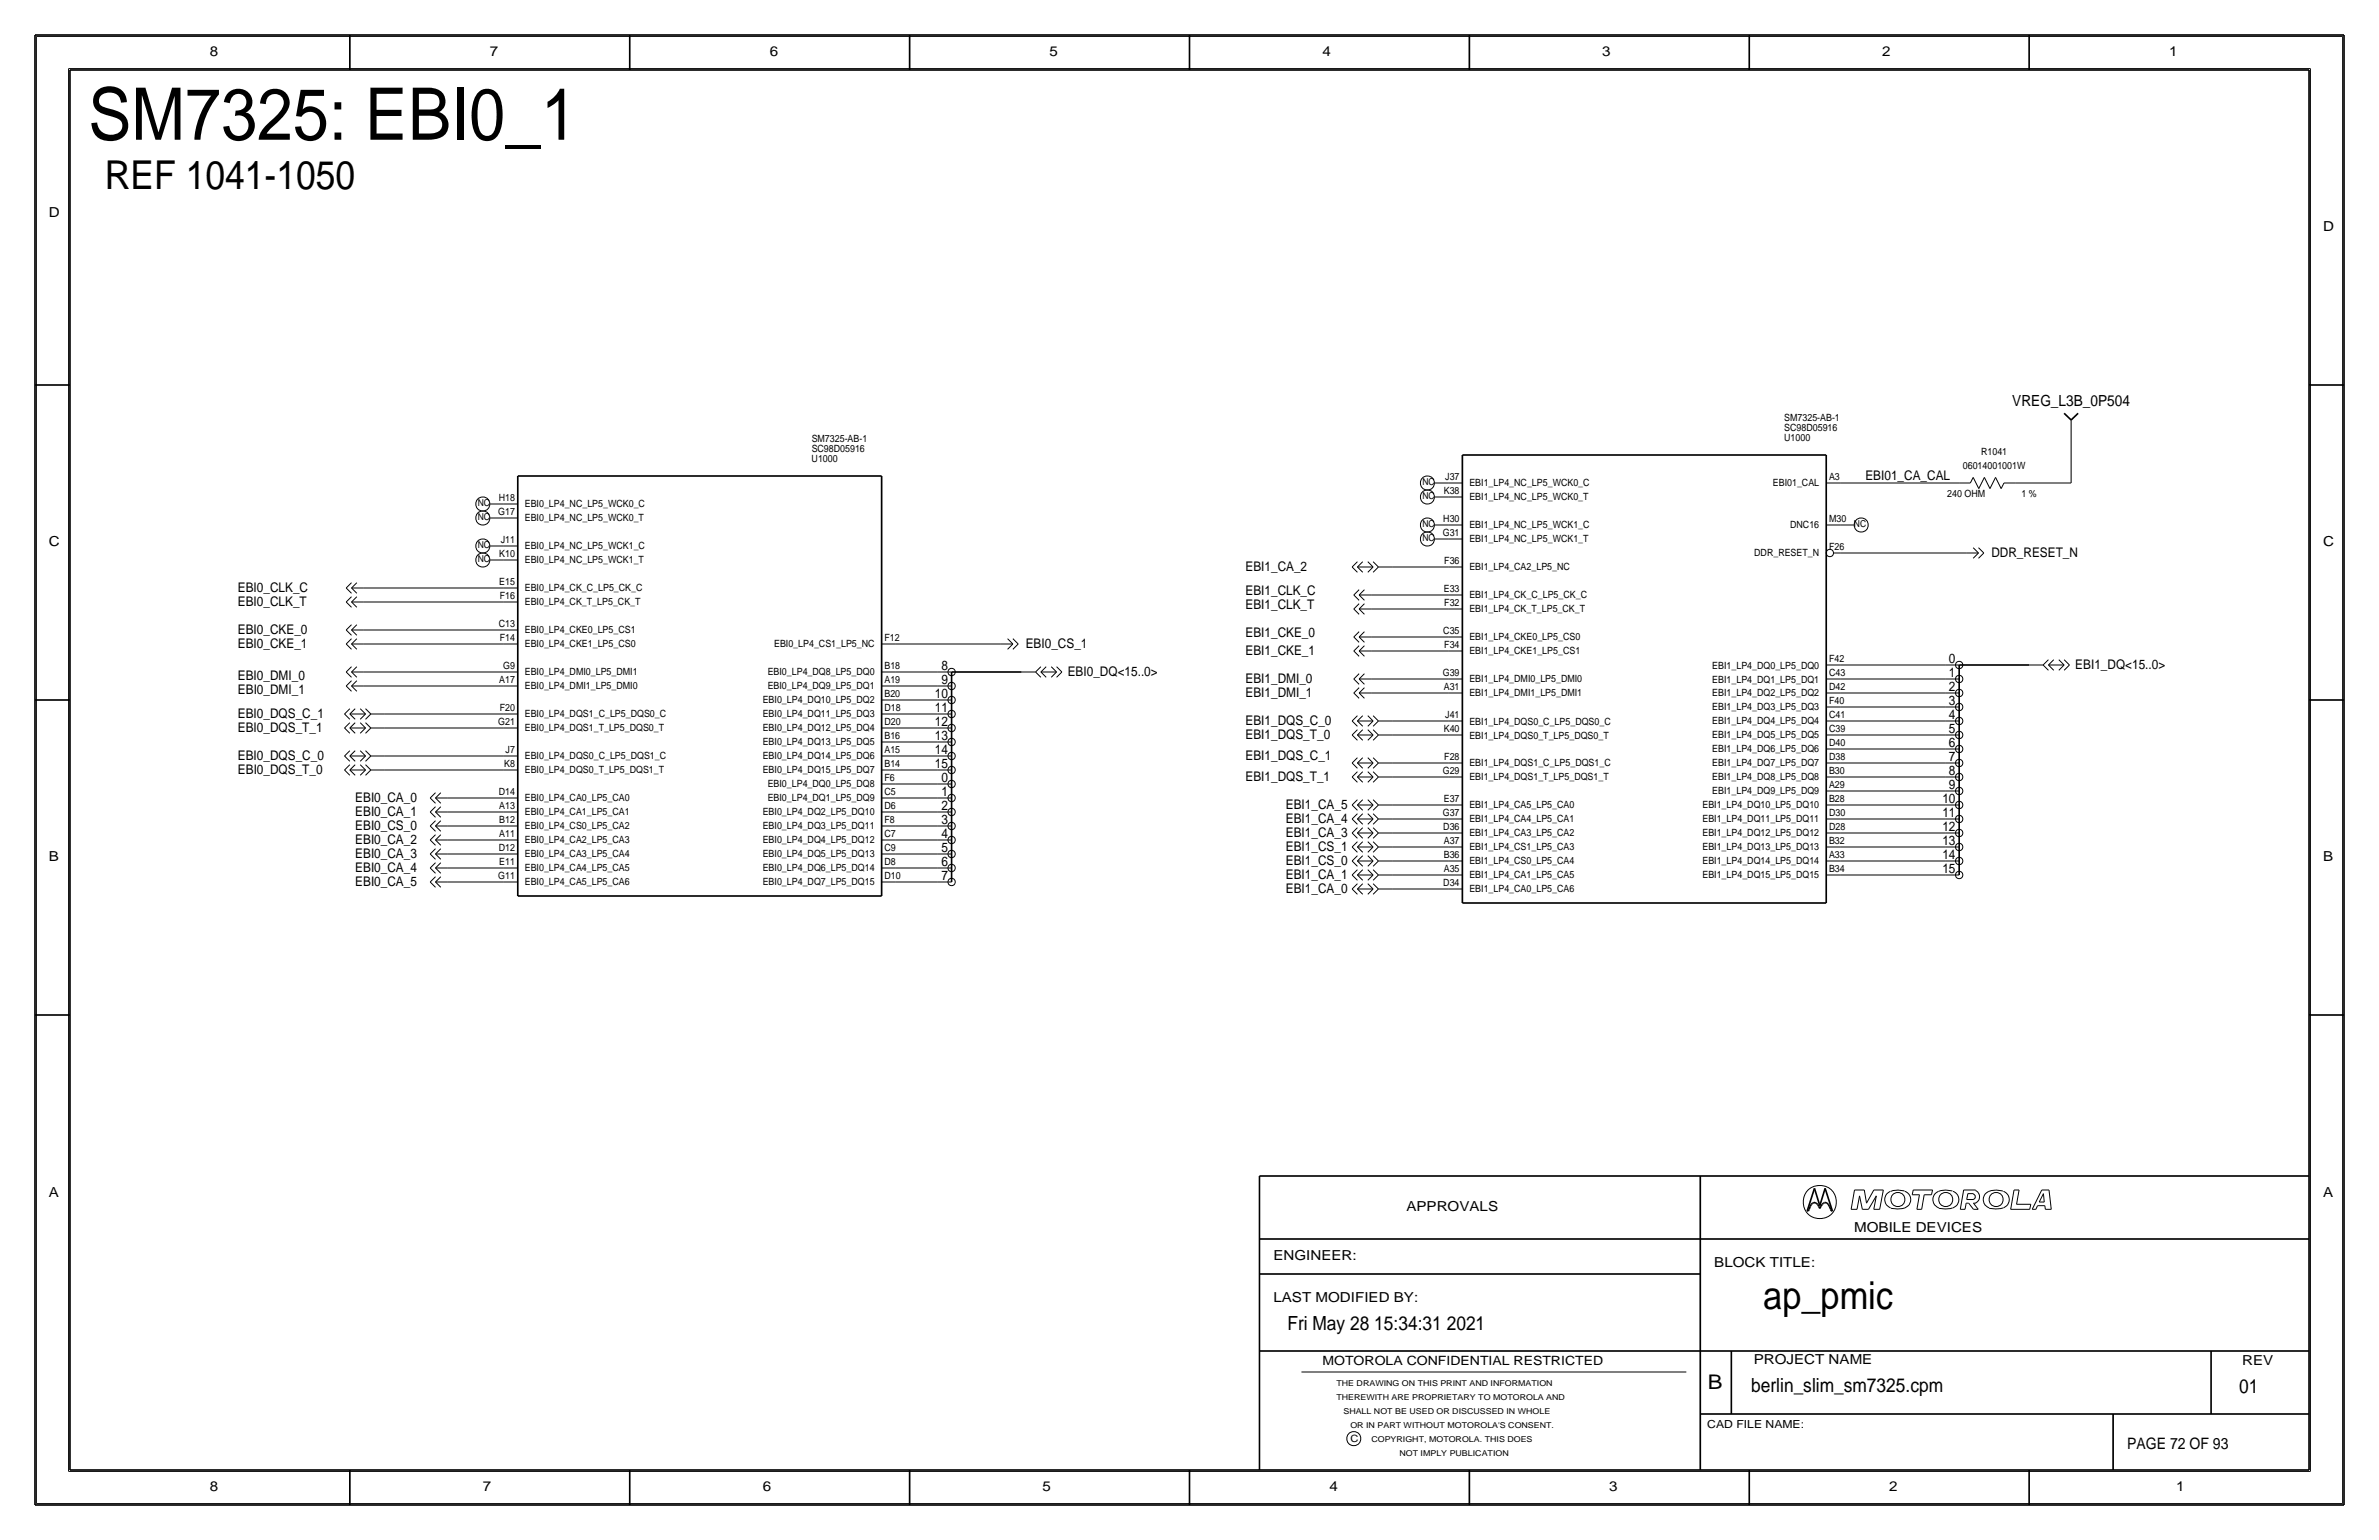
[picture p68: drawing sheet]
<svg xmlns="http://www.w3.org/2000/svg" width="432mm" height="279mm" viewBox="0 0 432 279" stroke-linecap="round" stroke-linejoin="round" font-family="sans-serif">
<defs><g id="words">
<text font-size="13.2" x="16" y="25.3">SM7325: EBI0_1</text>
<text font-size="7.2" x="19" y="34.3">REF 1041-1050</text>
<text font-size="7" x="320" y="237.5">ap_pmic</text>
<text font-size="3.7" x="310" y="252.1">B</text>
<g font-size="3.5">
<text x="233.7" y="241.3">Fri May 28 15:34:31 2021</text>
<text x="317.9" y="252.6">berlin_slim_sm7325.cpm</text>
<text x="406.4" y="252.7">01</text>
</g>
<text font-size="2.9" x="386.1" y="262.9">PAGE 72 OF 93</text>
<text font-size="2.8" x="365.2" y="73.7">VREG_L3B_0P504</text>
<g font-size="2.5">
<text x="38.1" y="10.2">8</text>
<text x="88.9" y="10.2">7</text>
<text x="139.7" y="10.2">6</text>
<text x="190.5" y="10.2">5</text>
<text x="240" y="10.2">4</text>
<text x="290.8" y="10.2">3</text>
<text x="341.6" y="10.2">2</text>
<text x="393.7" y="10.2">1</text>
<text x="8.9" y="39.4">D</text>
<text x="421.6" y="41.9">D</text>
<text x="8.9" y="99.1">C</text>
<text x="421.6" y="99.1">C</text>
<text x="8.9" y="156.2">B</text>
<text x="421.6" y="156.2">B</text>
<text x="8.9" y="217.2">A</text>
<text x="255.3" y="219.7">APPROVALS</text>
<text x="421.6" y="217.2">A</text>
<text x="336.5" y="223.5">MOBILE DEVICES</text>
<text x="231.1" y="228.6">ENGINEER:</text>
<text x="311.1" y="229.9">BLOCK TITLE:</text>
<text x="231.1" y="236.2">LAST MODIFIED BY:</text>
<text x="318.3" y="247.5">PROJECT NAME</text>
<text x="407" y="247.6">REV</text>
<text x="38.1" y="270.5">8</text>
<text x="87.6" y="270.5">7</text>
<text x="138.4" y="270.5">6</text>
<text x="189.2" y="270.5">5</text>
<text x="241.3" y="270.5">4</text>
<text x="292.1" y="270.5">3</text>
<text x="342.9" y="270.5">2</text>
<text x="395" y="270.5">1</text>
</g>
<g font-size="2.4">
<text x="338.6" y="87.1">EBI01_CA_CAL</text>
<text x="361.4" y="101.1">DDR_RESET_N</text>
<text x="43.2" y="107.4">EBI0_CLK_C</text>
<text x="226.1" y="103.6">EBI1_CA_2</text>
<text x="226.1" y="107.9">EBI1_CLK_C</text>
<text x="43.2" y="110">EBI0_CLK_T</text>
<text x="226.1" y="110.5">EBI1_CLK_T</text>
<text x="43.2" y="115.1">EBI0_CKE_0</text>
<text x="43.2" y="117.6">EBI0_CKE_1</text>
<text x="186.2" y="117.6">EBI0_CS_1</text>
<text x="226.1" y="118.9">EBI1_CKE_1</text>
<text x="226.1" y="115.6">EBI1_CKE_0</text>
<text x="43.2" y="123.4">EBI0_DMI_0</text>
<text x="43.2" y="126">EBI0_DMI_1</text>
<text x="170.9" y="124.1">9</text>
<text x="170.9" y="121.5">8</text>
<text x="193.8" y="122.7">EBI0_DQ&lt;15..0&gt;</text>
<text x="226.1" y="123.9">EBI1_DMI_0</text>
<text x="353.7" y="120.2">0</text>
<text x="353.7" y="122.8">1</text>
<text x="353.7" y="125.3">2</text>
<text x="376.7" y="121.4">EBI1_DQ&lt;15..0&gt;</text>
<text x="43.2" y="130.3">EBI0_DQS_C_1</text>
<text x="169.7" y="131.7">12</text>
<text x="169.7" y="126.6">10</text>
<text x="169.7" y="129.1">11</text>
<text x="226.1" y="131.6">EBI1_DQS_C_0</text>
<text x="226.1" y="126.5">EBI1_DMI_1</text>
<text x="353.7" y="127.9">3</text>
<text x="353.7" y="130.4">4</text>
<text x="43.2" y="137.9">EBI0_DQS_C_0</text>
<text x="43.2" y="132.8">EBI0_DQS_T_1</text>
<text x="169.7" y="134.2">13</text>
<text x="169.7" y="136.8">14</text>
<text x="226.1" y="137.9">EBI1_DQS_C_1</text>
<text x="226.1" y="134.1">EBI1_DQS_T_0</text>
<text x="353.7" y="132.9">5</text>
<text x="353.7" y="135.5">6</text>
<text x="43.2" y="140.5">EBI0_DQS_T_0</text>
<text x="169.7" y="139.3">15</text>
<text x="170.9" y="141.8">0</text>
<text x="226.1" y="141.7">EBI1_DQS_T_1</text>
<text x="353.7" y="140.6">8</text>
<text x="353.7" y="138">7</text>
<text x="353.7" y="143.1">9</text>
<text x="64.5" y="145.5">EBI0_CA_0</text>
<text x="64.5" y="148.1">EBI0_CA_1</text>
<text x="170.9" y="149.5">3</text>
<text x="170.9" y="146.9">2</text>
<text x="170.9" y="144.4">1</text>
<text x="233.4" y="149.3">EBI1_CA_4</text>
<text x="233.4" y="146.8">EBI1_CA_5</text>
<text x="352.6" y="145.6">10</text>
<text x="352.6" y="148.2">11</text>
<text x="64.5" y="150.6">EBI0_CS_0</text>
<text x="64.5" y="153.2">EBI0_CA_2</text>
<text x="64.5" y="155.7">EBI0_CA_3</text>
<text x="170.9" y="154.5">5</text>
<text x="170.9" y="152">4</text>
<text x="233.4" y="151.9">EBI1_CA_3</text>
<text x="233.4" y="154.4">EBI1_CS_1</text>
<text x="352.6" y="150.7">12</text>
<text x="352.6" y="153.3">13</text>
<text x="352.6" y="155.8">14</text>
<text x="64.5" y="158.2">EBI0_CA_4</text>
<text x="64.5" y="160.8">EBI0_CA_5</text>
<text x="170.9" y="157.1">6</text>
<text x="170.9" y="159.6">7</text>
<text x="233.4" y="159.5">EBI1_CA_1</text>
<text x="233.4" y="157">EBI1_CS_0</text>
<text x="352.6" y="158.3">15</text>
<text x="233.4" y="162.1">EBI1_CA_0</text>
</g>
<text font-size="2.3" x="240" y="247.6">MOTOROLA CONFIDENTIAL RESTRICTED</text>
<text font-size="2" x="309.9" y="259.1">CAD FILE NAME:</text>
<g font-size="1.8">
<text x="323.8" y="76.4">SM7325-AB-1</text>
<text x="147.3" y="83.8">U1000</text>
<text x="147.3" y="80.2">SM7325-AB-1</text>
<text x="147.3" y="82">SC98D05916</text>
<text x="323.8" y="78.2">SC98D05916</text>
<text x="323.8" y="80">U1000</text>
<text x="359.6" y="82.5">R1041</text>
<text x="262.1" y="89.7">K38</text>
<text x="262.3" y="87.1">J37</text>
<text x="266.7" y="88.2">EBI1_LP4_NC_LP5_WCK0_C</text>
<text x="321.8" y="88.2">EBI01_CAL</text>
<text x="332" y="87.1">A3</text>
<text x="356.3" y="85.1">06014001001W</text>
<text x="90.4" y="93.5">G17</text>
<text x="90.5" y="90.9">H18</text>
<text x="95.2" y="94.6">EBI0_LP4_NC_LP5_WCK0_T</text>
<text x="95.2" y="92">EBI0_LP4_NC_LP5_WCK0_C</text>
<text x="262" y="94.8">H30</text>
<text x="266.7" y="95.8">EBI1_LP4_NC_LP5_WCK1_C</text>
<text x="266.7" y="90.8">EBI1_LP4_NC_LP5_WCK0_T</text>
<text x="324.9" y="95.9">DNC16</text>
<text x="332" y="94.8">M30</text>
<text x="353.4" y="90.2">240 OHM</text>
<text x="366.9" y="90.2">1 %</text>
<text x="90.6" y="101.1">K10</text>
<text x="90.9" y="98.6">J11</text>
<text x="95.2" y="99.7">EBI0_LP4_NC_LP5_WCK1_C</text>
<text x="261.9" y="97.3">G31</text>
<text x="266.7" y="98.4">EBI1_LP4_NC_LP5_WCK1_T</text>
<text x="318.4" y="100.9">DDR_RESET_N</text>
<text x="332" y="99.8">F26</text>
<text x="90.6" y="106.2">E15</text>
<text x="95.2" y="107.3">EBI0_LP4_CK_C_LP5_CK_C</text>
<text x="95.2" y="102.2">EBI0_LP4_NC_LP5_WCK1_T</text>
<text x="262.1" y="107.5">E33</text>
<text x="262.1" y="102.4">F36</text>
<text x="266.7" y="103.5">EBI1_LP4_CA2_LP5_NC</text>
<text x="90.5" y="113.8">C13</text>
<text x="90.7" y="108.7">F16</text>
<text x="95.2" y="109.8">EBI0_LP4_CK_T_LP5_CK_T</text>
<text x="262.1" y="110">F32</text>
<text x="266.7" y="111.1">EBI1_LP4_CK_T_LP5_CK_T</text>
<text x="266.7" y="108.5">EBI1_LP4_CK_C_LP5_CK_C</text>
<text x="90.7" y="116.3">F14</text>
<text x="95.2" y="117.4">EBI0_LP4_CKE1_LP5_CS0</text>
<text x="95.2" y="114.9">EBI0_LP4_CKE0_LP5_CS1</text>
<text x="140.5" y="117.4">EBI0_LP4_CS1_LP5_NC</text>
<text x="160.5" y="116.3">F12</text>
<text x="262" y="115.1">C35</text>
<text x="262.1" y="117.6">F34</text>
<text x="266.7" y="118.7">EBI1_LP4_CKE1_LP5_CS1</text>
<text x="266.7" y="116.2">EBI1_LP4_CKE0_LP5_CS0</text>
<text x="90.6" y="124">A17</text>
<text x="91.3" y="121.4">G9</text>
<text x="95.2" y="125.1">EBI0_LP4_DMI1_LP5_DMI0</text>
<text x="95.2" y="122.5">EBI0_LP4_DMI0_LP5_DMI1</text>
<text x="139.3" y="125.1">EBI0_LP4_DQ9_LP5_DQ1</text>
<text x="139.3" y="122.5">EBI0_LP4_DQ8_LP5_DQ0</text>
<text x="160.5" y="121.4">B18</text>
<text x="160.5" y="124">A19</text>
<text x="261.9" y="122.7">G39</text>
<text x="262.1" y="125.2">A31</text>
<text x="266.7" y="123.8">EBI1_LP4_DMI0_LP5_DMI0</text>
<text x="310.8" y="121.3">EBI1_LP4_DQ0_LP5_DQ0</text>
<text x="310.8" y="123.8">EBI1_LP4_DQ1_LP5_DQ1</text>
<text x="332" y="120.2">F42</text>
<text x="332" y="122.7">C43</text>
<text x="332" y="125.2">D42</text>
<text x="90.4" y="131.6">G21</text>
<text x="90.7" y="129">F20</text>
<text x="95.3" y="130.2">EBI0_LP4_DQS1_C_LP5_DQS0_C</text>
<text x="138.4" y="130.1">EBI0_LP4_DQ11_LP5_DQ3</text>
<text x="138.4" y="127.6">EBI0_LP4_DQ10_LP5_DQ2</text>
<text x="160.5" y="126.5">B20</text>
<text x="160.5" y="129">D18</text>
<text x="160.5" y="131.6">D20</text>
<text x="262.3" y="130.3">J41</text>
<text x="266.7" y="131.4">EBI1_LP4_DQS0_C_LP5_DQS0_C</text>
<text x="266.7" y="126.3">EBI1_LP4_DMI1_LP5_DMI1</text>
<text x="310.8" y="131.4">EBI1_LP4_DQ4_LP5_DQ4</text>
<text x="310.8" y="128.9">EBI1_LP4_DQ3_LP5_DQ3</text>
<text x="310.8" y="126.3">EBI1_LP4_DQ2_LP5_DQ2</text>
<text x="332" y="127.8">F40</text>
<text x="332" y="130.3">C41</text>
<text x="91.8" y="136.7">J7</text>
<text x="95.3" y="132.7">EBI0_LP4_DQS1_T_LP5_DQS0_T</text>
<text x="95.3" y="137.8">EBI0_LP4_DQS0_C_LP5_DQS1_C</text>
<text x="138.4" y="137.8">EBI0_LP4_DQ14_LP5_DQ6</text>
<text x="138.4" y="135.2">EBI0_LP4_DQ13_LP5_DQ5</text>
<text x="138.4" y="132.7">EBI0_LP4_DQ12_LP5_DQ4</text>
<text x="160.5" y="134.1">B16</text>
<text x="160.5" y="136.7">A15</text>
<text x="262.1" y="132.9">K40</text>
<text x="262.1" y="137.9">F28</text>
<text x="266.7" y="134">EBI1_LP4_DQS0_T_LP5_DQS0_T</text>
<text x="310.8" y="136.5">EBI1_LP4_DQ6_LP5_DQ6</text>
<text x="310.8" y="134">EBI1_LP4_DQ5_LP5_DQ5</text>
<text x="332" y="132.9">C39</text>
<text x="332" y="135.4">D40</text>
<text x="332" y="137.9">D38</text>
<text x="91.5" y="139.2">K8</text>
<text x="95.3" y="140.3">EBI0_LP4_DQS0_T_LP5_DQS1_T</text>
<text x="138.4" y="140.3">EBI0_LP4_DQ15_LP5_DQ7</text>
<text x="139.3" y="142.8">EBI0_LP4_DQ0_LP5_DQ8</text>
<text x="160.5" y="139.2">B14</text>
<text x="160.5" y="141.7">F6</text>
<text x="261.9" y="140.5">G29</text>
<text x="266.7" y="141.6">EBI1_LP4_DQS1_T_LP5_DQS1_T</text>
<text x="266.7" y="139">EBI1_LP4_DQS1_C_LP5_DQS1_C</text>
<text x="310.8" y="141.6">EBI1_LP4_DQ8_LP5_DQ8</text>
<text x="310.8" y="139">EBI1_LP4_DQ7_LP5_DQ7</text>
<text x="332" y="140.5">B30</text>
<text x="332" y="143">A29</text>
<text x="90.5" y="144.3">D14</text>
<text x="90.6" y="146.8">A13</text>
<text x="90.6" y="149.4">B12</text>
<text x="95.3" y="145.4">EBI0_LP4_CA0_LP5_CA0</text>
<text x="95.3" y="147.9">EBI0_LP4_CA1_LP5_CA1</text>
<text x="138.4" y="147.9">EBI0_LP4_DQ2_LP5_DQ10</text>
<text x="139.3" y="145.4">EBI0_LP4_DQ1_LP5_DQ9</text>
<text x="160.5" y="144.3">C5</text>
<text x="160.5" y="146.8">D6</text>
<text x="160.5" y="149.4">F8</text>
<text x="261.9" y="148.1">G37</text>
<text x="262.1" y="145.6">E37</text>
<text x="266.7" y="149.2">EBI1_LP4_CA4_LP5_CA1</text>
<text x="266.7" y="146.7">EBI1_LP4_CA5_LP5_CA0</text>
<text x="309" y="149.2">EBI1_LP4_DQ11_LP5_DQ11</text>
<text x="309" y="146.7">EBI1_LP4_DQ10_LP5_DQ10</text>
<text x="310.8" y="144.1">EBI1_LP4_DQ9_LP5_DQ9</text>
<text x="332" y="145.6">B28</text>
<text x="332" y="148.1">D30</text>
<text x="90.5" y="154.4">D12</text>
<text x="90.6" y="151.9">A11</text>
<text x="95.3" y="150.5">EBI0_LP4_CS0_LP5_CA2</text>
<text x="95.3" y="153">EBI0_LP4_CA2_LP5_CA3</text>
<text x="95.3" y="155.6">EBI0_LP4_CA3_LP5_CA4</text>
<text x="138.4" y="155.5">EBI0_LP4_DQ5_LP5_DQ13</text>
<text x="138.4" y="153">EBI0_LP4_DQ4_LP5_DQ12</text>
<text x="138.4" y="150.5">EBI0_LP4_DQ3_LP5_DQ11</text>
<text x="160.5" y="151.9">C7</text>
<text x="160.5" y="154.4">C9</text>
<text x="262" y="150.6">D36</text>
<text x="262.1" y="153.2">A37</text>
<text x="262.1" y="155.7">B36</text>
<text x="266.7" y="151.7">EBI1_LP4_CA3_LP5_CA2</text>
<text x="266.7" y="154.3">EBI1_LP4_CS1_LP5_CA3</text>
<text x="309" y="154.3">EBI1_LP4_DQ13_LP5_DQ13</text>
<text x="309" y="151.7">EBI1_LP4_DQ12_LP5_DQ12</text>
<text x="332" y="150.6">D28</text>
<text x="332" y="153.2">B32</text>
<text x="332" y="155.7">A33</text>
<text x="90.4" y="159.5">G11</text>
<text x="90.6" y="157">E11</text>
<text x="95.2" y="160.6">EBI0_LP4_CA5_LP5_CA6</text>
<text x="95.3" y="158.1">EBI0_LP4_CA4_LP5_CA5</text>
<text x="138.4" y="160.6">EBI0_LP4_DQ7_LP5_DQ15</text>
<text x="138.4" y="158.1">EBI0_LP4_DQ6_LP5_DQ14</text>
<text x="160.5" y="157">D8</text>
<text x="160.5" y="159.5">D10</text>
<text x="262" y="160.8">D34</text>
<text x="262.1" y="158.3">A35</text>
<text x="266.7" y="161.9">EBI1_LP4_CA0_LP5_CA6</text>
<text x="266.7" y="159.4">EBI1_LP4_CA1_LP5_CA5</text>
<text x="266.7" y="156.8">EBI1_LP4_CS0_LP5_CA4</text>
<text x="309" y="159.4">EBI1_LP4_DQ15_LP5_DQ15</text>
<text x="309" y="156.8">EBI1_LP4_DQ14_LP5_DQ14</text>
<text x="332" y="158.3">B34</text>
<text x="245.1" y="261.6">C</text>
</g>
<g font-size="1.7">
<text x="258.2" y="88">NC</text>
<text x="86.7" y="94.4">NC</text>
<text x="86.7" y="91.8">NC</text>
<text x="258.2" y="95.7">NC</text>
<text x="258.2" y="90.6">NC</text>
<text x="336.5" y="95.7">NC</text>
<text x="86.7" y="99.5">NC</text>
<text x="258.2" y="98.2">NC</text>
<text x="86.7" y="102">NC</text>
</g>
<g font-size="1.5">
<text x="242.6" y="251.5">THE DRAWING ON THIS PRINT AND INFORMATION</text>
<text x="242.6" y="254">THEREWITH ARE PROPRIETARY TO MOTOROLA AND</text>
<text x="243.8" y="256.5">SHALL NOT BE USED OR DISCUSSED IN WHOLE</text>
<text x="245.1" y="259.1">OR IN PART WITHOUT MOTOROLA'S CONSENT.</text>
<text x="248.9" y="261.6">COPYRIGHT, MOTOROLA. THIS DOES</text>
<text x="254" y="264.2">NOT IMPLY PUBLICATION</text>
</g>
</g></defs>
<g fill="none" stroke="#000" stroke-width=".18">
<path d="M6.6 6.6h418.6zM6.6 6.6v266.2zM12.4 12.4v254.6zM12.4 12.4h407zM419.4 12.4v254.6zM425.2 6.6v266.2zM375.9 78.7v8.9zM375.9 76.2v2.5zM88.9 99.1h2.5zM88.9 94h2.5zM88.9 91.4h2.5zM91.4 99.1h2.6z"/>
<path d="M91.4 94h2.6zM91.4 91.4h2.6zM260.4 97.8h2.5zM260.4 95.2h2.5zM260.4 90.2h2.5zM260.4 87.6h2.5zM262.9 97.8h2.5zM262.9 95.2h2.5zM262.9 90.2h2.5zM262.9 87.6h2.5zM331.5 95.2h2.5zM331.5 87.6h2.5z"/>
<path d="M334 87.6h21.6zM334 95.2h2.5zM355.6 87.6h2zM358.1 99.4l1 .9zM358.1 86.6l-.5 1zM358.1 86.6l1.1 2zM359.1 99.4l1 .9zM360.2 86.6l-1 2zM360.2 86.6l1 2zM362.2 86.6l1 2zM362.2 86.6l-1 2zM363.7 87.6l-.5 1z"/>
<path d="M363.7 87.6h2.1zM365.8 87.6h10.1zM62.8 116.8l1 1zM62.8 114.3l1 1zM62.8 106.7l1 .9zM62.8 109.2l1 1zM62.8 116.8l1-.9zM62.8 114.3l1-1zM62.8 106.7l1-1zM62.8 109.2l1-.9zM63.8 116.8h2.2zM63.8 116.8l1-.9z"/>
<path d="M63.8 114.3h2.2zM63.8 114.3l1-1zM63.8 106.7h2.2zM63.8 106.7l1-1zM63.8 109.2h2.2zM63.8 109.2l1-.9zM63.8 116.8l1 1zM63.8 114.3l1 1zM63.8 106.7l1 .9zM63.8 109.2l1 1zM66 106.7h25.4zM66 109.2h25.4z"/>
<path d="M66 114.3h25.4zM66 116.8h25.4zM88.9 101.6h2.5zM91.4 116.8h2.6zM91.4 114.3h2.6zM91.4 109.2h2.6zM91.4 106.7h2.6zM91.4 101.6h2.6zM160 116.8h2.6zM162.6 116.8h19zM181.6 116.8h2.2zM182.9 115.9l.9 .9z"/>
<path d="M182.9 117.8l.9-1zM183.8 117.8l1-1zM183.8 115.9l1 .9zM245.4 102.9l1-1zM245.4 102.9l1 .9zM245.7 118.1l1 1zM245.7 115.6l1 .9zM245.7 110.5l1 1zM245.7 107.9l1 1zM245.7 118.1l1-1zM245.7 115.6l1-1zM245.7 110.5l1-1z"/>
<path d="M245.7 107.9l1-.9zM246.4 102.9l.9 .9zM246.4 102.9h2.8zM246.4 102.9l.9-1zM246.7 118.1h2.2zM246.7 118.1l.9-1zM246.7 115.6h2.2zM246.7 115.6l.9-1zM246.7 110.5h2.2zM246.7 110.5l.9-1zM246.7 107.9h2.2zM246.7 107.9l.9-.9z"/>
<path d="M246.7 118.1l.9 1zM246.7 115.6l.9 .9zM246.7 110.5l.9 1zM246.7 107.9l.9 1zM248.3 101.9l.9 1zM248.3 103.8l.9-.9zM248.9 107.9h14zM248.9 110.5h14zM248.9 115.6h14zM248.9 118.1h14zM249.2 103.8l1-.9zM249.2 101.9l1 1z"/>
<path d="M250.2 102.9h2.5zM252.7 102.9h10.2zM262.9 118.1h2.5zM262.9 115.6h2.5zM262.9 110.5h2.5zM262.9 107.9h2.5zM262.9 102.9h2.5zM332.8 100.3h1.2zM334 100.3h22.9zM356.9 100.3h2.2zM358.1 101.3l1-1zM359.1 101.3l1-1z"/>
<path d="M373.7 119.7l.9 1zM374.6 119.7l1 1zM62.5 132.1l1 .9zM62.5 129.5l1 1zM62.5 139.7l1 1zM62.5 137.2l1 .9zM62.5 132.1l1-1zM62.5 129.5l1-.9zM62.5 139.7l1-1zM62.5 137.2l1-1zM62.8 124.5l1 .9zM62.8 121.9l1 1z"/>
<path d="M62.8 124.5l1-1zM62.8 121.9l1-.9zM63.5 132.1l1 .9zM63.5 129.5l1 1zM63.5 139.7l1 1zM63.5 137.2l1 .9zM63.5 132.1h2.8zM63.5 129.5h2.8zM63.5 139.7h2.8zM63.5 137.2h2.8zM63.5 132.1l1-1zM63.5 129.5l1-.9z"/>
<path d="M63.5 139.7l1-1zM63.5 137.2l1-1zM63.8 124.5h2.2zM63.8 124.5l1-1zM63.8 121.9h2.2zM63.8 121.9l1-.9zM63.8 124.5l1 .9zM63.8 121.9l1 1zM65.4 131.1l.9 1zM65.4 128.6l.9 .9zM65.4 138.7l.9 1zM65.4 136.2l.9 1z"/>
<path d="M65.4 133l.9-.9zM65.4 130.5l.9-1zM65.4 138.1l.9-.9zM66 121.9h25.4zM66 124.5h25.4zM66.3 133l1-.9zM66.3 130.5l1-1zM66.3 138.1l1-.9zM66.3 131.1l1 1zM66.3 128.6l1 .9zM66.3 138.7l1 1zM66.3 136.2l1 1z"/>
<path d="M67.3 132.1h2.5zM67.3 129.5h2.5zM67.3 139.7h2.5zM67.3 137.2h2.5zM69.8 129.5h21.6zM69.8 137.2h21.6zM69.9 132.1h21.5zM69.9 139.7h21.5zM91.4 139.7h2.6zM91.4 137.2h2.6zM91.4 132.1h2.6zM91.4 129.5h2.6z"/>
<path d="M91.4 124.5h2.6zM91.4 121.9h2.6zM160 139.7h2.6zM160 137.2h2.6zM160 134.6h2.6zM160 132.1h2.6zM160 129.5h2.6zM160 127h2.6zM160 124.5h2.6zM160 121.9h2.6zM162.6 121.9h7.6zM162.6 124.5h7.6z"/>
<path d="M162.6 127h7.6zM162.6 129.5h7.6zM162.6 132.1h7.6zM162.6 134.6h7.6zM162.6 137.2h7.6zM162.6 139.7h7.6zM170.2 137.2h2.5zM170.2 139.7h2.5zM170.2 134.6h2.5zM170.2 132.1h2.5zM170.2 129.5h2.5zM170.2 127h2.5z"/>
<path d="M170.2 124.5h2.5zM170.2 121.9h2.5zM185.4 121.9h2.6zM188 121.9l.9-.9zM188 121.9l.9 1zM188.9 121.9l1 1zM188.9 121.9l1-.9zM188.9 121.9h2.9zM190.8 121l1 .9zM190.8 122.9l1-1zM191.8 122.9l.9-1zM191.8 121l.9 .9z"/>
<path d="M245.4 138.4l1-.9zM245.4 130.8l1-1zM245.4 133.3l1-.9zM245.4 138.4l1 1zM245.4 130.8l1 1zM245.4 133.3l1 1zM245.7 125.7l1 1zM245.7 123.2l1 1zM245.7 125.7l1-.9zM245.7 123.2l1-1zM246.4 138.4l.9 1zM246.4 130.8l.9 1z"/>
<path d="M246.4 133.3l.9 1zM246.4 138.4h2.8zM246.4 130.8h2.8zM246.4 133.3h2.8zM246.4 138.4l.9-.9zM246.4 130.8l.9-1zM246.4 133.3l.9-.9zM246.7 125.7h2.2zM246.7 125.7l.9-.9zM246.7 123.2h2.2zM246.7 123.2l.9-1zM246.7 125.7l.9 1z"/>
<path d="M246.7 123.2l.9 1zM248.3 137.5l.9 .9zM248.3 129.8l.9 1zM248.3 132.4l.9 .9zM248.3 139.4l.9-1zM248.3 131.8l.9-1zM248.3 134.3l.9-1zM248.9 123.2h14zM248.9 125.7h14zM249.2 139.4l1-1zM249.2 131.8l1-1zM249.2 134.3l1-1z"/>
<path d="M249.2 137.5l1 .9zM249.2 129.8l1 1zM249.2 132.4l1 .9zM250.2 138.4h2.5zM250.2 130.8h2.5zM250.2 133.3h2.5zM252.7 130.8h10.2zM252.7 133.3h10.2zM252.7 138.4h10.2zM262.9 138.4h2.5zM262.9 133.3h2.5zM262.9 130.8h2.5z"/>
<path d="M262.9 125.7h2.5zM262.9 123.2h2.5zM331.5 138.4h2.5zM331.5 135.9h2.5zM331.5 133.3h2.5zM331.5 130.8h2.5zM331.5 128.3h2.5zM331.5 125.7h2.5zM331.5 123.2h2.5zM331.5 120.7h2.5zM334 120.7h19.1zM334 128.3h19.1z"/>
<path d="M334 138.4h19.1zM334 123.2h19.1zM334 125.7h19.1zM334 130.8h19.1zM334 133.3h19.1zM334 135.9h19.1zM353.1 138.4h2.5zM353.1 135.9h2.5zM353.1 130.8h2.5zM353.1 133.3h2.5zM353.1 128.3h2.5zM353.1 125.7h2.5z"/>
<path d="M353.1 123.2h2.5zM353.1 120.7h2.5zM368.3 120.7h2.5zM370.8 120.7l1-1zM370.8 120.6l1 1zM371.8 120.6l1 1zM371.8 120.7l1-1zM371.8 120.7h2.9zM373.7 121.6l1-1zM374.6 121.6l1-1zM65.4 140.7l.9-1zM66.3 140.7l1-1z"/>
<path d="M78.1 157.5l.9 .9zM78.1 154.9l.9 1zM78.1 152.4l.9 1zM78.1 147.3l.9 1zM78.1 144.8l.9 .9zM78.1 149.9l.9 .9zM78.1 157.5l.9-1zM78.1 154.9l.9-.9zM78.1 152.4l.9-1zM78.1 147.3l.9-.9zM78.1 144.8l.9-1zM78.1 149.9l.9-1z"/>
<path d="M79 157.5h2.3zM79 157.5l1-1zM79 154.9h2.3zM79 154.9l1-.9zM79 152.4h2.3zM79 152.4l1-1zM79 147.3h2.3zM79 147.3l1-.9zM79 144.8h2.3zM79 144.8l1-1zM79 149.9h2.3zM79 149.9l1-1z"/>
<path d="M79 157.5l1 .9zM79 154.9l1 1zM79 152.4l1 1zM79 147.3l1 1zM79 144.8l1 .9zM79 149.9l1 .9zM81.3 144.8h10.1zM81.3 147.3h10.1zM81.3 149.9h10.1zM81.3 152.4h10.1zM81.3 154.9h10.1zM81.3 157.5h10.1z"/>
<path d="M91.4 157.5h2.6zM91.4 154.9h2.6zM91.4 152.4h2.6zM91.4 149.9h2.6zM91.4 147.3h2.6zM91.4 144.8h2.6zM160 157.5h2.6zM160 154.9h2.6zM160 152.4h2.6zM160 149.9h2.6zM160 147.3h2.6zM160 144.8h2.6z"/>
<path d="M160 142.2h2.6zM162.6 142.2h7.6zM162.6 144.8h7.6zM162.6 147.3h7.6zM162.6 149.9h7.6zM162.6 152.4h7.6zM162.6 154.9h7.6zM162.6 157.5h7.6zM170.2 157.5h2.5zM170.2 154.9h2.5zM170.2 152.4h2.5zM170.2 149.9h2.5z"/>
<path d="M170.2 147.3h2.5zM170.2 144.8h2.5zM170.2 142.2h2.5zM245.4 146l1-.9zM245.4 148.6l1-1zM245.4 151.1l1-.9zM245.4 153.7l1-1zM245.4 156.2l1-1zM245.4 158.8l1-1zM245.4 141l1-1zM245.4 146l1 1zM245.4 148.6l1 1z"/>
<path d="M245.4 151.1l1 1zM245.4 153.7l1 .9zM245.4 156.2l1 1zM245.4 158.7l1 1zM245.4 141l1 .9zM246.4 146l.9 1zM246.4 148.6l.9 1zM246.4 151.1l.9 1zM246.4 153.7l.9 .9zM246.4 156.2l.9 1zM246.4 158.7l.9 1zM246.4 141l.9 .9z"/>
<path d="M246.4 146h2.8zM246.4 148.6h2.8zM246.4 151.1h2.8zM246.4 153.7h2.8zM246.4 156.2h2.8zM246.4 158.8h2.8zM246.4 141h2.8zM246.4 146l.9-.9zM246.4 148.6l.9-1zM246.4 151.1l.9-.9zM246.4 153.7l.9-1zM246.4 156.2l.9-1z"/>
<path d="M246.4 158.8l.9-1zM246.4 141l.9-1zM248.3 145.1l.9 .9zM248.3 147.6l.9 1zM248.3 150.2l.9 .9zM248.3 152.7l.9 1zM248.3 155.2l.9 1zM248.3 157.8l.9 1zM248.3 140l.9 1zM248.3 147l.9-1zM248.3 149.6l.9-1zM248.3 152.1l.9-1z"/>
<path d="M248.3 154.6l.9-.9zM248.3 157.2l.9-1zM248.3 159.7l.9-1zM248.3 141.9l.9-.9zM249.2 147l1-1zM249.2 149.6l1-1zM249.2 152.1l1-1zM249.2 154.6l1-.9zM249.2 157.2l1-1zM249.2 159.7l1-1zM249.2 141.9l1-.9zM249.2 145.1l1 .9z"/>
<path d="M249.2 147.6l1 1zM249.2 150.2l1 .9zM249.2 152.7l1 1zM249.2 155.2l1 1zM249.2 157.8l1 1zM249.2 140l1 1zM250.2 146h2.5zM250.2 148.6h2.5zM250.2 151.1h2.5zM250.2 153.7h2.5zM250.2 156.2h2.5zM250.2 158.8h2.5z"/>
<path d="M250.2 141h2.5zM252.7 141h10.2zM252.7 146h10.2zM252.7 148.6h10.2zM252.7 151.1h10.2zM252.7 153.7h10.2zM252.7 156.2h10.2zM252.7 158.8h10.2zM262.9 158.8h2.5zM262.9 156.2h2.5zM262.9 153.7h2.5zM262.9 151.1h2.5z"/>
<path d="M262.9 148.6h2.5zM262.9 146h2.5zM262.9 141h2.5zM331.5 158.8h2.5zM331.5 156.2h2.5zM331.5 153.7h2.5zM331.5 151.1h2.5zM331.5 148.6h2.5zM331.5 146h2.5zM331.5 143.5h2.5zM331.5 141h2.5zM334 141h19.1z"/>
<path d="M334 143.5h19.1zM334 146h19.1zM334 148.6h19.1zM334 151.1h19.1zM334 153.7h19.1zM334 156.2h19.1zM334 158.8h19.1zM353.1 156.2h2.5zM353.1 158.8h2.5zM353.1 151.1h2.5zM353.1 153.7h2.5zM353.1 146h2.5z"/>
<path d="M353.1 143.5h2.5zM353.1 148.6h2.5zM353.1 141h2.5zM78.1 160l.9 1zM78.1 160l.9-.9zM79 160h2.3zM79 160l1-.9zM79 160l1 1zM81.3 160h10.1zM91.4 160h2.6zM160 160h2.6zM162.6 160h7.6z"/>
<path d="M170.2 160h2.5zM245.4 161.3l1-1zM245.4 161.3l1 1zM246.4 161.3l.9 1zM246.4 161.3h2.8zM246.4 161.3l.9-1zM248.3 160.3l.9 1zM248.3 162.3l.9-1zM249.2 162.3l1-1zM249.2 160.3l1 1zM250.2 161.3h2.5zM252.7 161.3h10.2z"/>
<path d="M262.9 161.3h2.5zM336 219.4h1.1zM336.6 215.9h1.8zM336.6 215.9l-.6 3.5zM337.5 217l-.4 2.4zM337.5 217l.5 2.4zM338 219.4h1.1zM338.4 215.9l.4 2.4zM340.1 219.4h1.1zM340.1 215.9h1.7zM340.1 215.9l-1.3 2.4zM340.6 217l-1.5 2.4z"/>
<path d="M340.6 217l-.5 2.4zM341.8 215.9l-.6 3.5zM343.1 216.2a1.6 1.6 0 0 0-1 1.5 1.6 1.6 0 0 0 1.1 1.5M345.7 216.1h-.2a4 4 0 0 0-2.3 .1M345.7 216.2a1.59 1.59 0 0 1 1.1 1.5 1.59 1.59 0 0 1-1.1 1.5 5.1 5.1 0 0 1-2.5 0M347.1 216.8h1.3zM347.3 215.9l-.2 .9zM347.3 215.9h3.5zM347.9 219.4h.9zM348.4 216.8l-.5 2.6zM349.2 216.8l-.4 2.6zM349.2 216.8h1.4z"/>
<path d="M350.8 215.9l-.2 .9zM354.4 216.1a3.1 3.1 0 0 0-3.3 .7 1.62 1.62 0 0 0 .8 2.4M354.4 219.2a5.1 5.1 0 0 1-2.5 0M354.5 216.2a1.59 1.59 0 0 1 1 1.5 1.59 1.59 0 0 1-1 1.5M355.8 219.4h.9zM356.4 215.9l-.6 3.5zM356.4 215.9h2.2zM356.9 218.3l-.2 1.1zM356.9 218.3h.4zM357 217.6h1.2zM357.2 216.6l-.2 1zM357.2 216.6h1z"/>
<path d="M357.3 218.3l.9 1.1zM358.1 216.7a.5 .5 0 0 1 .4 .4 .5 .5 0 0 1-.4 .5M358.2 219.4h.9zM358.2 218.3l.9 1.1zM358.2 218.3h.4zM358.5 216a1.24 1.24 0 0 1 .8 1.1 1.24 1.24 0 0 1-.8 1.2M363.5 216.1a3.1 3.1 0 0 0-3.3 .7 1.62 1.62 0 0 0 .8 2.4M363.6 219.2a5.1 5.1 0 0 1-2.6 0M363.6 216.2a1.59 1.59 0 0 1 1.1 1.5 1.59 1.59 0 0 1-1.1 1.5M364.9 219.4h3.5zM365.6 215.9l-.7 3.5zM365.6 215.9h.9z"/>
<path d="M366 218.5h2.6zM366.5 215.9l-.5 2.6zM368.6 218.5l-.2 .9zM368.9 219.4h.6zM369.8 218.7h1.3zM369.8 218.7l-.3 .7zM370.1 218.1h.9zM370.6 215.9l-1.7 3.5zM370.6 215.9h1.3zM370.9 216.6l-.8 1.5zM370.9 216.6l.1 1.5zM371.1 218.7l.1 .7z"/>
<path d="M371.2 219.4h1.1zM371.9 215.9l.4 3.5zM236.2 248.9h69.9zM6.6 272.8h418.6zM12.4 267h407z"/>
<circle cx="87.6" cy="91.5" r="1.28"/>
<circle cx="87.6" cy="99.1" r="1.28"/>
<circle cx="87.6" cy="94" r="1.28"/>
<circle cx="259.1" cy="95.3" r="1.28"/>
<circle cx="259.1" cy="87.6" r="1.28"/>
<circle cx="259.1" cy="90.2" r="1.28"/>
<circle cx="259.1" cy="97.8" r="1.28"/>
<circle cx="337.8" cy="95.3" r="1.28"/>
<circle cx="87.6" cy="101.6" r="1.28"/>
<circle cx="332.1" cy="100.3" r=".67"/>
<circle cx="172.7" cy="139.7" r=".67"/>
<circle cx="172.7" cy="137.2" r=".67"/>
<circle cx="172.7" cy="127" r=".67"/>
<circle cx="172.7" cy="124.5" r=".67"/>
<circle cx="172.7" cy="121.9" r=".67"/>
<circle cx="172.7" cy="134.6" r=".67"/>
<circle cx="172.7" cy="132.1" r=".67"/>
<circle cx="172.7" cy="129.5" r=".67"/>
<circle cx="355.6" cy="138.4" r=".67"/>
<circle cx="355.6" cy="130.8" r=".67"/>
<circle cx="355.6" cy="128.3" r=".67"/>
<circle cx="355.6" cy="125.7" r=".67"/>
<circle cx="355.6" cy="135.9" r=".67"/>
<circle cx="355.6" cy="133.4" r=".67"/>
<circle cx="355.6" cy="123.2" r=".67"/>
<circle cx="355.6" cy="120.7" r=".67"/>
<circle cx="172.7" cy="157.5" r=".67"/>
<circle cx="172.7" cy="152.4" r=".67"/>
<circle cx="172.7" cy="149.9" r=".67"/>
<circle cx="172.7" cy="147.3" r=".67"/>
<circle cx="172.7" cy="154.9" r=".67"/>
<circle cx="172.7" cy="144.8" r=".67"/>
<circle cx="172.7" cy="142.2" r=".67"/>
<circle cx="355.6" cy="143.5" r=".67"/>
<circle cx="355.6" cy="156.2" r=".67"/>
<circle cx="355.6" cy="158.8" r=".67"/>
<circle cx="355.6" cy="151.1" r=".67"/>
<circle cx="355.6" cy="153.7" r=".67"/>
<circle cx="355.6" cy="146.1" r=".67"/>
<circle cx="355.6" cy="148.6" r=".67"/>
<circle cx="355.6" cy="141" r=".67"/>
<circle cx="172.7" cy="160" r=".67"/>
<circle cx="330.3" cy="218.1" r="3"/>
<circle cx="344.5" cy="217.6" r="1.28"/>
<circle cx="353.2" cy="217.6" r="1.28"/>
<circle cx="362.3" cy="217.6" r="1.28"/>
<circle cx="245.7" cy="261" r="1.28"/>
</g>
<g fill="none" stroke="#000" stroke-width=".3">
<path d="M6.3 6.4v266.7zM6.4 6.4h419zM12.7 12.7h406.4zM12.7 12.7v254zM63.5 6.4v6.3zM114.3 6.4v6.3zM165.1 6.4v6.3zM215.9 6.3v6.4zM266.7 6.4v6.3zM317.5 6.4v6.3zM368.3 6.4v6.3zM419.1 12.7v254z"/>
<path d="M425.4 6.4v266.7zM6.3 69.8h6.4zM374.6 75l1.3 1.2zM375.9 76.2l1.3-1.2zM419.1 69.8h6.3zM94 86.4h66zM94 86.4v76.2zM160 86.4v76.2zM265.4 82.5h66.1zM265.4 82.5v81.3zM331.5 82.5v81.3zM6.3 127h6.4z"/>
<path d="M172.7 139.7v2.5zM172.7 137.2v2.5zM172.7 134.6v2.6zM172.7 132.1v2.5zM172.7 129.5v2.6zM172.7 127v2.5zM172.7 124.5v2.5zM172.7 121.9v2.6zM172.7 121.9h12.7zM355.6 138.4v2.6zM355.6 135.9v2.5zM355.6 133.4v2.5z"/>
<path d="M355.6 130.8v2.5zM355.6 128.3v2.5zM355.6 125.7v2.6zM355.6 123.2v2.5zM355.6 120.7v2.5zM355.6 120.7h12.7zM419.1 127h6.3zM172.7 154.9v2.6zM172.7 157.5v2.5zM172.7 152.4v2.5zM172.7 149.9v2.5zM172.7 147.3v2.6z"/>
<path d="M172.7 144.8v2.5zM172.7 142.2v2.6zM355.6 153.7v2.5zM355.6 156.2v2.6zM355.6 151.1v2.6zM355.6 148.6v2.5zM355.6 146.1v2.5zM355.6 143.5v2.5zM355.6 141v2.5zM94 162.6h66zM265.4 163.8h66.1zM6.3 184.1h6.4z"/>
<path d="M419.1 184.1h6.3zM228.6 213.4v53.3zM228.6 213.4h190.5zM308.6 213.4v53.3zM328 219.7h.2zM328.4 219.4l-.2 .3zM328.6 218.8l-.2 .6zM328.8 218.5l-.2 .3zM329 218.3l.2-.1zM329 218.3l-.2 .2zM329.2 218.2h.2zM329.3 215.6l-1.3 4.1z"/>
<path d="M329.3 215.6l1 3.1zM329.4 218.2l.2 .1zM329.6 218.3l.3 .2zM329.9 218.5l.2 .3zM330.1 218.8l.2 .5zM330.5 218.8l-.2 .5zM330.8 218.5l-.3 .3zM331 218.3l-.2 .2zM331 218.3l.2-.1zM331.2 218.2h.2zM331.3 215.6l1.3 4.1zM331.3 215.6l-1 3.1z"/>
<path d="M331.4 218.2l.2 .1zM331.6 218.3l.2 .2zM331.8 218.5l.2 .3zM332 218.8l.3 .6zM332.3 219.4l.1 .3zM332.4 219.7h.2zM228.6 231.1h80zM228.6 224.8h190.5zM228.6 245.1h190.5zM308.6 256.5h110.5zM314.2 245.1v11.4zM383.5 256.5v10.2z"/>
<path d="M401.3 245.1v11.4zM6.4 273h419zM12.7 266.7h406.4zM63.5 266.7v6.4zM114.3 266.7v6.4zM165.1 266.7v6.4zM215.9 266.7v6.3zM266.7 266.7v6.4zM317.5 266.7v6.4zM368.3 266.7v6.4z"/>
</g>
<use href="#words"/>
</svg>
